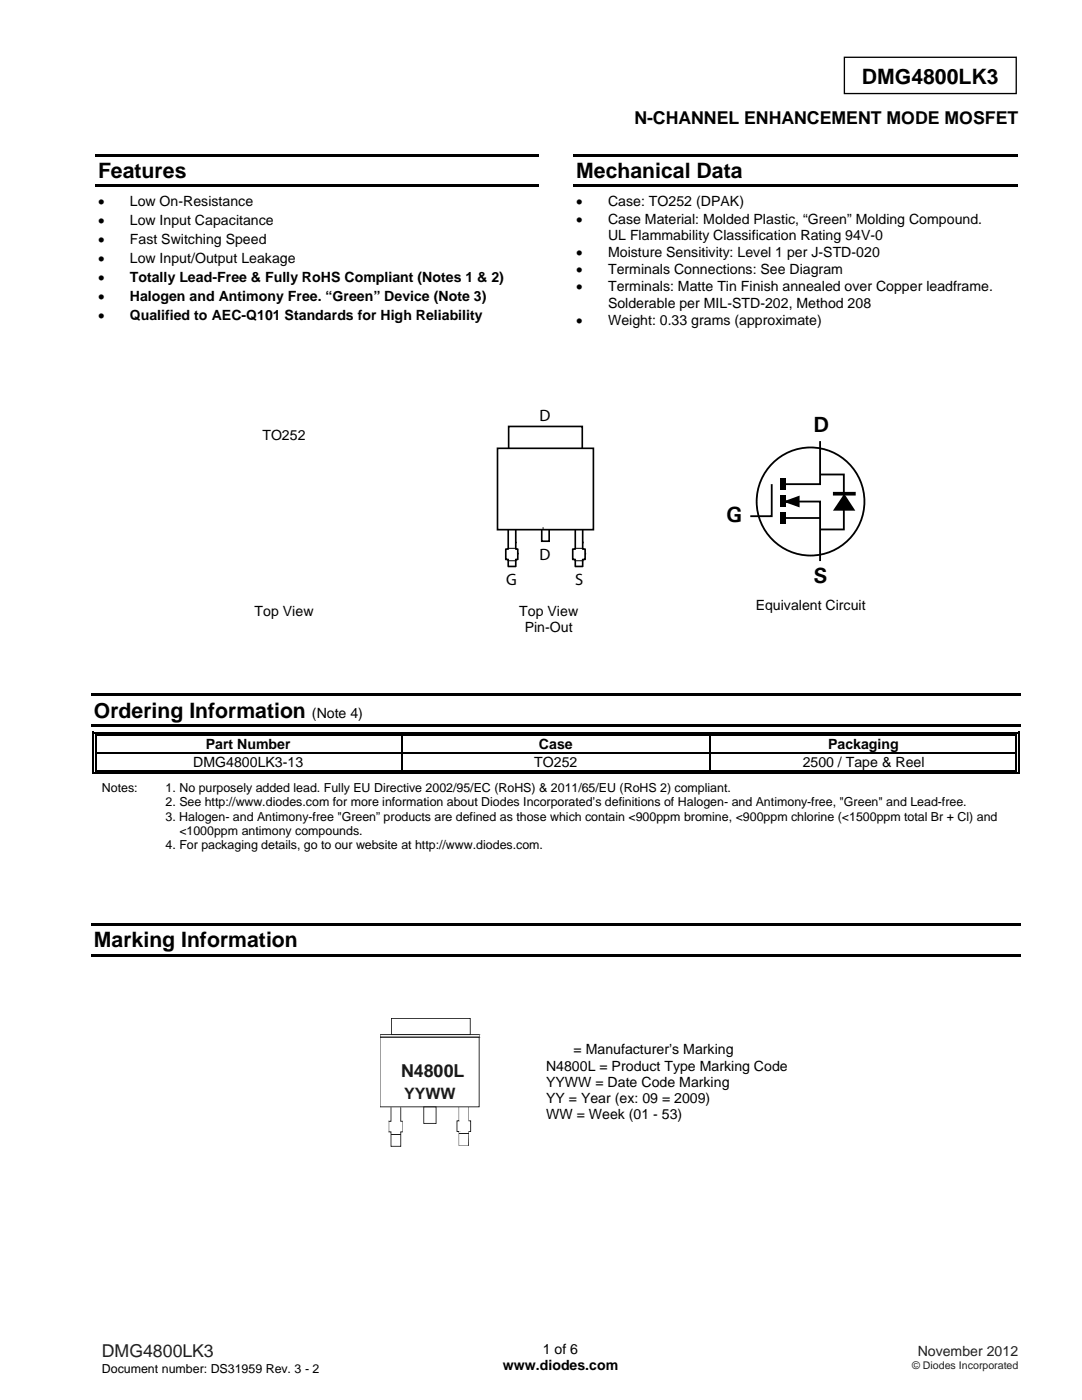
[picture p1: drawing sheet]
<svg xmlns="http://www.w3.org/2000/svg" width="216mm" height="279mm" viewBox="0 0 216 279" stroke-linecap="round" stroke-linejoin="round" font-family="sans-serif">
<defs><g id="words">
<g font-size="4.4">
<text x="162.3" y="86.2">D</text>
<text x="144.9" y="104.1">G</text>
<text x="162.3" y="116.4">S</text>
</g>
<g font-size="4.2">
<text x="172" y="16.8">DMG4800LK3</text>
<text x="19.6" y="35.5">Features</text>
<text x="115" y="35.5">Mechanical Data</text>
<text x="18.7" y="143.2">Ordering Information</text>
<text x="18.7" y="189.1">Marking Information</text>
</g>
<text font-size="3.6" fill="#1f1a17" x="80.1" y="214.9">N4800L</text>
<text font-size="3.5" x="126.6" y="24.8">N-CHANNEL ENHANCEMENT MODE MOSFET</text>
<text font-size="3.5" fill="#231f20" x="20.3" y="270.9">DMG4800LK3</text>
<g font-size="3.3">
<text x="107.6" y="84">D</text>
<text x="107.6" y="111.7">D</text>
<text x="101" y="116.7">G</text>
<text x="114.8" y="116.7">S</text>
</g>
<text font-size="3.1" fill="#1f1a17" x="80.6" y="219.4">YYWW</text>
<g font-size="2.8">
<text x="19.6" y="41.1">•</text>
<text x="25.9" y="41.1">Low On-Resistance</text>
<text x="115" y="41.2">•</text>
<text x="121.3" y="41.2">Case: TO252 (DPAK)</text>
<text x="19.6" y="44.9">•</text>
<text x="25.9" y="44.9">Low Input Capacitance</text>
<text x="115" y="44.6">•</text>
<text x="121.3" y="47.9">UL Flammability Classification Rating 94V-0</text>
<text x="121.3" y="44.6">Case Material: Molded Plastic, “Green” Molding Compound.</text>
<text x="19.6" y="48.7">•</text>
<text x="19.6" y="52.5">•</text>
<text x="25.9" y="48.7">Fast Switching Speed</text>
<text x="25.9" y="52.5">Low Input/Output Leakage</text>
<text x="115" y="51.3">•</text>
<text x="121.3" y="51.3">Moisture Sensitivity: Level 1 per J-STD-020</text>
<text x="19.6" y="56.3">•</text>
<text x="25.9" y="56.3">Totally Lead-Free &amp; Fully RoHS Compliant (Notes 1 &amp; 2)</text>
<text x="115" y="54.7">•</text>
<text x="115" y="58.2">•</text>
<text x="121.3" y="54.7">Terminals Connections: See Diagram</text>
<text x="121.3" y="58.2">Terminals: Matte Tin Finish annealed over Copper leadframe.</text>
<text x="19.6" y="60.1">•</text>
<text x="19.6" y="63.9">•</text>
<text x="25.9" y="60.1">Halogen and Antimony Free. “Green” Device (Note 3)</text>
<text x="25.9" y="63.9">Qualified to AEC-Q101 Standards for High Reliability</text>
<text x="115" y="64.9">•</text>
<text x="121.3" y="61.5">Solderable per MIL-STD-202, Method 208</text>
<text x="121.3" y="64.9">Weight: 0.33 grams (approximate)</text>
<text x="52.4" y="87.9">TO252</text>
<text x="50.8" y="122.9">Top View</text>
<text x="103.6" y="122.9">Top View</text>
<text x="150.8" y="121.8">Equivalent Circuit</text>
<text x="104.7" y="126.1">Pin-Out</text>
<text x="62.3" y="143.2">(Note 4)</text>
<text x="41.1" y="149.5">Part Number</text>
<text x="107.5" y="149.5">Case</text>
<text x="165.3" y="149.5">Packaging</text>
<text x="38.6" y="153">DMG4800LK3-13</text>
<text x="106.6" y="153">TO252</text>
<text x="160.2" y="153">2500 / Tape &amp; Reel</text>
<text x="109" y="213.7">N4800L = Product Type Marking Code</text>
<text x="114.5" y="210.4">= Manufacturer’s Marking</text>
<text x="109" y="216.9">YYWW = Date Code Marking</text>
<text x="109" y="220.1">YY = Year (ex: 09 = 2009)</text>
<text x="109" y="223.4">WW = Week (01 - 53)</text>
<text x="100.3" y="273.5">www.diodes.com</text>
<text x="108.3" y="270.2">1 of 6</text>
</g>
<text font-size="2.8" fill="#231f20" x="183.1" y="270.6">November 2012</text>
<g font-size="2.5">
<text x="20.3" y="158.1">Notes:</text>
<text x="33" y="161">2. See http://www.diodes.com for more information about Diodes Incorporated’s definitions of Halogen- and Antimony-free, &quot;Green&quot; and Lead-free.</text>
<text x="33" y="158.1">1. No purposely added lead. Fully EU Directive 2002/95/EC (RoHS) &amp; 2011/65/EU (RoHS 2) compliant.</text>
<text x="33" y="163.8">3. Halogen- and Antimony-free &quot;Green” products are defined as those which contain &lt;900ppm bromine, &lt;900ppm chlorine (&lt;1500ppm total Br + Cl) and</text>
<text x="35.8" y="166.6">&lt;1000ppm antimony compounds.</text>
<text x="33" y="169.5">4. For packaging details, go to our website at http://www.diodes.com.</text>
<text x="20.3" y="274">Document number: DS31959 Rev. 3 - 2</text>
</g>
<text font-size="2.1" fill="#231f20" x="182" y="273.2">© Diodes Incorporated</text>
</g></defs>
<path d="M168.5 11.4h34.3v7.3h-34.3z" fill="none" stroke="#000" stroke-width=".26"/>
<g fill="#000">
<path d="M19 30.7h88.6v.5h-88.6zM19 36.8h88.6v.5h-88.6zM114.4 30.7h88.7v.5h-88.7zM114.4 36.8h88.7v.5h-88.7zM155.7 95.5h1.1v2.3h-1.1zM155.7 102.3h1.1v2.3h-1.1zM155.7 98.9h1.1v2.3h-1.1zM18.2 138.4h185.5v.5h-185.5zM18.2 144.5h185.5v.5h-185.5zM18.5 146.1h.2v.8h-.2zM18.5 146.1h.7v.2h-.7zM18.5 150.1h.2v.3h-.2z"/>
<path d="M18.5 154.2h.7v.2h-.7zM19 146.6h.2v.3h-.2zM19 146.6h.2v.2h-.2zM19 150.1h.2v.3h-.2zM19 153.6h.2v.3h-.2zM80.1 146.8l.3 .1zM80.1 146.1h.8v.2h-.8zM80.1 146.6h.8v.2h-.8zM80.1 150.1h.3v.3h-.3zM80.1 153.6h.8v.3h-.8zM141.5 146.8l.3 .1zM141.5 146.1h.8v.2h-.8z"/>
<path d="M141.5 146.6h.8v.2h-.8zM141.5 150.1h.3v.3h-.3zM141.5 153.6h.8v.3h-.8zM141.5 154.2h.8v.2h-.8zM202.6 146.1h.8v.2h-.8zM202.6 146.6h.3v.3h-.3zM202.6 146.6h.3v.2h-.3zM202.6 150.1h.3v.3h-.3zM202.6 154.2h.8v.2h-.8zM202.6 153.6h.3v.3h-.3zM203.1 146.1h.3v.8h-.3zM203.1 150.1h.3v.3h-.3z"/>
<path d="M203.1 153.6h.3v.8h-.3zM18.2 184.2h185.5v.5h-185.5zM18.2 190.3h185.5v.6h-185.5z"/>
</g>
<g fill="none" stroke="#000" stroke-width=".25">
<path d="M18.6 146.9v3.2M18.6 150.4v4M19.1 146.9v3.2M19.1 150.4v3.2M19.2 146.2h60.9M19.2 146.7h60.9M19.2 150.2h60.9M19.2 154.3h122.3M19.2 153.8h60.9M80.2 146.9v3.2M80.2 150.4v3.2M80.4 150.2h61.1"/>
<path d="M80.9 146.2h60.6M80.9 146.7h60.6M80.9 153.8h60.6M141.6 146.9v3.2M141.6 150.4v3.2M141.8 150.2h60.8M142.3 146.2h60.3M142.3 146.7h60.3M142.3 154.3h60.3M142.3 153.8h60.3M202.8 146.9v3.2M202.8 150.4v3.2"/>
<path d="M203.3 146.9v3.2M203.3 150.4v3.2"/>
</g>
<g fill="none" stroke="#000" stroke-width=".36">
<path d="M154 96.6v6.4h-4.3M163.6 88v8.6h-7.3M163.6 94.7h4.8v11h-4.8M156.3 103.4h7.3M156.4 100.1h7.2v11.9"/>
<circle cx="161.7" cy="100.1" r="10.8"/>
</g>
<path d="M168.5 98.5l2.2 3.4h-4.5z" fill="#000"/>
<path d="M166.2 98.5h4.6" fill="none" stroke="#000" stroke-width=".73" stroke-linecap="butt"/>
<path d="M156.8 100.1l2.6-.9v1.8z" fill="#000" stroke="#000" stroke-width=".36"/>
<path d="M99.3 89.5h19.1v16.2h-19.1zM101.5 89.5v-4.4h14.7v4.4M101.4 105.7v3.9h-.5v2.1h.5v1.4h1.5v-1.4h.4v-2.1h-.4v-3.9M102.9 111.9v.1M108.1 105.7v2.3h1.5v-2.3M114.8 105.7v3.9h-.5v2.1h.5v1.4h1.5v-1.4h.5v-2.1h-.5v-3.9M116.3 111.9v.1" fill="none" stroke="#000" stroke-width=".33"/>
<path d="M101.4 111.9h1.5M101.4 109.4h1.5M114.8 111.9h1.5M114.8 109.4h1.5" fill="none" stroke="#000" stroke-width=".2"/>
<g fill="#131516">
<path d="M78.1 226.2h1.9v.2h-1.9z"/>
<path d="M91.6 226.1h1.9v.2h-1.9z"/>
<path d="M84.6 224.1h2.4v.2h-2.4zM87 224.2l.1 .1zM86.9 220.9h.2v3.3h-.2zM87 220.8l.1 .1zM84.6 220.8h2.4v.2h-2.4zM84.5 220.8l.1 .1zM84.5 220.9h.1v3.3h-.1zM84.5 224.2l.1 .1z"/>
<path d="M75.9 206.9h19.8v.2h-19.8zM95.6 206.5l.1 .5zM75.9 206.4h19.8v.2h-19.8zM75.9 206.5l.1 .5z"/>
<path d="M75.9 220.8h19.7v.2h-19.7zM95.6 220.9l.1 .1zM95.5 207h.2v13.9h-.2zM95.6 206.9l.1 .1zM75.9 206.9h19.7v.2h-19.7zM75.9 207l.1 13.9z"/>
<path d="M77.9 221h.2v2.8h-.2zM78 223.8l.1 .1zM77.6 223.7h.4v.2h-.4zM77.6 223.8l.1 2.1zM77.6 225.8h.4v.2h-.4zM78 225.8l.1 .1zM77.9 225.9h.2v2.9h-.2zM77.9 228.8l.1 .1zM78 228.7h2v.2h-2zM80 228.8l.1 .1zM79.9 225.9h.2v2.9h-.2zM79.9 225.8l.1 .1zM80 225.8h.3v.2h-.3zM80.3 225.9l.1 .1zM80.3 223.8l.1 2.1zM80.3 223.7l.1 .1zM80 223.7h.3v.2h-.3zM79.9 223.8l.1 .1zM79.9 221h.2v2.8h-.2z"/>
<path d="M91.5 220.9l.1 2.8zM91.2 223.6h.4v.2h-.4zM91.1 223.6l.1 .1zM91.1 223.7h.2v2.1h-.2zM91.1 225.8l.1 .1zM91.2 225.7h.4v.2h-.4zM91.5 225.8l.1 2.8zM91.5 228.6l.1 .1zM91.6 228.6l1.9 .1zM93.5 228.6l.1 .1zM93.5 225.8l.1 2.8h-.2zM93.5 225.7l.1 .1zM93.6 225.7h.3v.2h-.3zM93.9 225.8l.1 .1zM93.8 223.7h.2v2.1h-.2zM93.9 223.6l.1 .1zM93.6 223.6h.3v.2h-.3zM93.5 223.7l.1 .1zM93.5 220.9l.1 2.8z"/>
<path d="M93.7 203.3h.2v3.2h-.2zM93.8 203.2l.1 .1zM78.1 203.2h15.7v.1h-15.7zM78 203.2l.1 .1zM78 203.3h.2v3.2h-.2zM78 206.5l.1 .1zM78.1 206.4h15.7v.2h-15.7zM93.8 206.5l.1 .1z"/>
</g>
<use href="#words"/>
</svg>
